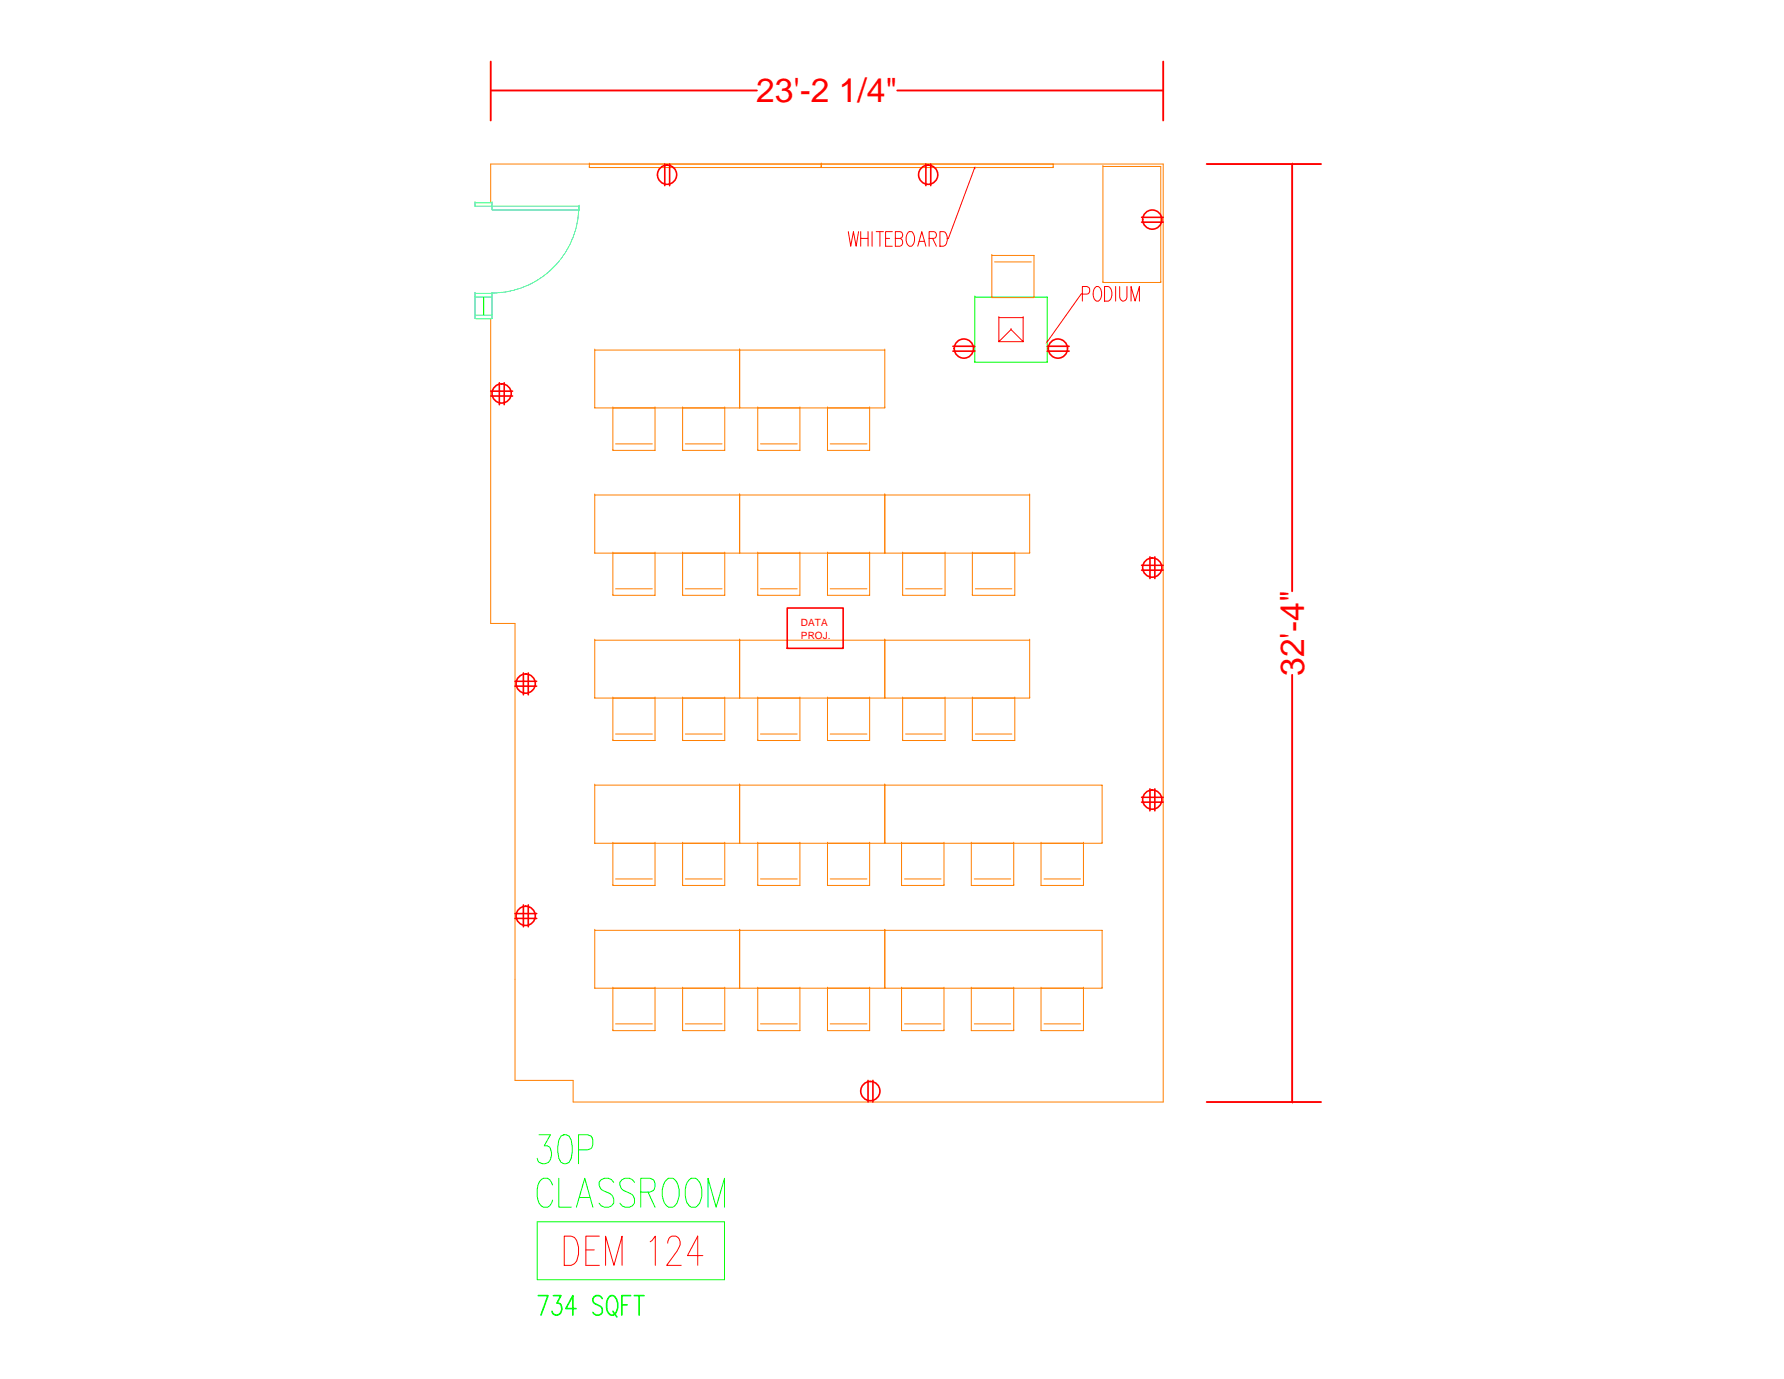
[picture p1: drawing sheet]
<svg xmlns="http://www.w3.org/2000/svg" width="279mm" height="216mm" viewBox="0 0 279 216" stroke-linecap="round" stroke-linejoin="round" font-family="sans-serif">
<defs><g id="words">
<g font-size="5.2" fill="#f00">
<text x="118.4" y="16">23'-2 1/4&quot;</text>
<text x="204.2" y="105.8" transform="rotate(-90 204.2 105.8)">32'-4&quot;</text>
</g>
<g font-size="1.6" fill="#f00">
<text x="125.4" y="98.1">DATA</text>
<text x="125.4" y="100">PROJ.</text>
</g>
</g></defs>
<!-- layer: pln-01 - A-EQPM -->
<path d="M92.3 25.7h36.3v.5h-36.3zM92.3 25.7h.1M92.3 26.2h.1M128.6 26.2h.1M128.6 25.7h36.3v.5h-36.3zM128.6 25.7h.1M164.9 26.2h.1" fill="none" stroke="#ff7f00" stroke-width=".16"/>
<path d="M152.7 46.5h11.3v10.2h-11.3zM152.7 46.5h.1M152.7 56.7h.1M164 56.7h.1" fill="none" stroke="#0f0" stroke-width=".16"/>
<!-- layer: pln-01 - A-CSLT-ELEC -->
<path d="M156.4 49.7h3.8v3.8l-1.9-1.9-1.9 1.9zM156.4 53.5h.1M156.4 49.7h.1M156.4 53.5h3.8M158.3 51.6h.1M160.2 49.7h.1" fill="none" stroke="#f00" stroke-width=".16"/>
<!-- layer: PLN-01-EXTRACT - A-WALL-PART -->
<path d="M74.6 31.7h2.2v-6h105.4v146.8h-92.4v-3.4h-9.1v-71.5h-3.9v-47.7h-2.2" fill="none" stroke="#ff7f00" stroke-width=".16"/>
<!-- layer: PLN-01-EXTRACT - A-DOOR -->
<g fill="none" stroke="#0ff" stroke-width=".16">
<path d="M74.4 31.7h2.7v.6h-2.7zM74.4 31.7h.1M74.4 32.3h.1M77.1 31.7h.1M77.1 32.3h13.6v.6h-13.6zM77.1 32.9h.1M90.6 32.3a13.6 13.6 0 0 1-13.6 13.6M90.7 32.9h.1M90.7 32.3h.1M74.4 49.3h2.7v.6h-2.7zM74.4 49.3h.1M74.4 49.9h.1"/>
<path d="M74.4 45.9h2.7v.6h-2.7zM74.4 45.9h.1M74.4 46.5h.1M74.4 46.5v2.8M77.1 49.3h.1M77.1 45.9h.1M77.1 46.5v2.8"/>
</g>
<!-- layer: PLN-01-EXTRACT - A-GLAZ -->
<path d="M75.7 46.5v2.8" fill="none" stroke="#0f0" stroke-width=".16"/>
<!-- layer: pln-01-area - A-ROOM-NUMB -->
<path d="M84.1 191.3h29.4v9h-29.4z" fill="none" stroke="#0f0" stroke-width=".16"/>
<path d="M88.4 193.5h1.1a1.78 1.78 0 0 1 1.1 1.8 3.4 3.4 0 0 1-.6 2.6l-.5 .2h-1.1zM91.8 195.7h1.3M93.9 193.5h-2.1v4.6h2.1M94.8 198.1v-4.6l1.4 4.6 1.2-4.6v4.6M101.8 194.4l.8-.9v4.6M104.6 194.6a1.15 1.15 0 0 1 .6-1.1h.6a1.18 1.18 0 0 1 .6 1.8l-.4 .6-1.6 2.2h2.3M110.1 196.6h-2.4l1.6-3.1v4.6" fill="none" stroke="#f00" stroke-width=".16"/>
<!-- layer: pln-01-area - A-ROOM-NAME -->
<g fill="none" stroke="#0f0" stroke-width=".16">
<path d="M84.4 177.7h1.8l-1 1.7h.5a1.29 1.29 0 0 1 .7 1.5l-.2 .7a1.09 1.09 0 0 1-1.1 .6 1.09 1.09 0 0 1-1-.9M87.9 177.9l.4-.2h.4l.4 .2a4.3 4.3 0 0 1 0 4.1l-.4 .2h-.4l-.4-.2a4.3 4.3 0 0 1 0-4.1zM86.5 185.5a1.14 1.14 0 0 0-1.1-1.1 1.14 1.14 0 0 0-1.1 1.1 2.93 2.93 0 0 0 .8 3.5 1.18 1.18 0 0 0 1.4-1.1M87.5 184.5v4.5h2M90.3 189l1.3-4.5 1.3 4.5M90.6 180h1.4l.6-.2a1.59 1.59 0 0 0 0-1.9l-.6-.2h-1.4v4.5M90.8 187.5h1.6M96.1 185.1a1.3 1.3 0 0 0-2.3 0 1.25 1.25 0 0 0 .7 1.3l1 .4a1.22 1.22 0 0 1 .3 2 1.35 1.35 0 0 1-2-.4M99.4 185.1a1.3 1.3 0 0 0-2.3 0 1.31 1.31 0 0 0 .6 1.3l1 .4a1.15 1.15 0 0 1 .6 1.5 1.15 1.15 0 0 1-1.4 .7l-.5-.2-.3-.4M100.3 186.6h1.5a1.12 1.12 0 0 0 .8-1 1.12 1.12 0 0 0-.8-1.1h-1.5v4.5M101.5 186.6l1.1 2.4M104.4 184.7l.3-.2a1.25 1.25 0 0 1 1.5 1 3 3 0 0 1-.8 3.5 1.24 1.24 0 0 1-1.5-1.1 3.3 3.3 0 0 1 .5-3.2z"/>
<path d="M108 184.7l.3-.2a1.25 1.25 0 0 1 1.4 1 3 3 0 0 1-.8 3.5 1.24 1.24 0 0 1-1.4-1.1 3.6 3.6 0 0 1 .5-3.2zM110.9 189v-4.5l1.3 4.5 1.3-4.5v4.5"/>
</g>
<!-- layer: furn-01 - A-FURN -->
<g fill="none" stroke="#ff7f00" stroke-width=".16">
<path d="M155.3 40h6.6v6.6h-6.6zM155.3 40h.1M172.7 26.1h9.1v18.1h-9.1zM172.7 26.1h.1M93.1 54.8h22.7v9.1h-22.7zM93.1 54.8h.1M115.8 54.8h.1M115.8 54.8h22.8v9.1h-22.8zM138.6 54.8h.1M155.3 46.6h.1M155.8 41h5.7M161.9 46.6h.1"/>
<path d="M172.7 44.2h.1M181.8 44.2h.1M93.1 77.5h22.7v9.1h-22.7zM93.1 77.5h.1M96 63.9h6.6v6.6h-6.6zM96 70.5h.1M96 63.9h.1M96.4 69.5h5.8M102.6 63.9h.1M106.9 63.9h6.6v6.6h-6.6zM106.9 70.5h.1M106.9 63.9h.1"/>
<path d="M107.3 69.5h5.8M113.5 63.9h.1M115.8 77.5h.1M115.8 77.5h22.8v9.1h-22.8zM115.8 63.9h.1M118.7 63.9h6.6v6.6h-6.6zM118.7 70.5h.1M118.7 63.9h.1M119.1 69.5h5.8M125.3 63.9h.1M129.6 63.9h6.6v6.6h-6.6zM129.6 70.5h.1"/>
<path d="M129.6 63.9h.1M130 69.5h5.8M136.2 63.9h.1M138.6 77.5h.1M138.6 77.5h22.7v9.1h-22.7zM138.6 63.9h.1M161.3 77.5h.1M96 86.6h6.6v6.6h-6.6zM96 93.2h.1M96 86.6h.1M96.4 92.2h5.8M102.6 86.6h.1"/>
<path d="M106.9 86.6h6.6v6.6h-6.6zM106.9 93.2h.1M106.9 86.6h.1M107.3 92.2h5.8M113.5 86.6h.1M115.8 86.6h.1M118.7 86.6h6.6v6.6h-6.6zM118.7 93.2h.1M118.7 86.6h.1M119.1 92.2h5.8M125.3 86.6h.1M129.6 86.6h6.6v6.6h-6.6z"/>
<path d="M129.6 93.2h.1M129.6 86.6h.1M130 92.2h5.8M136.2 86.6h.1M138.6 86.6h.1M141.4 86.6h6.6v6.6h-6.6zM141.4 93.2h.1M141.4 86.6h.1M141.8 92.2h5.7M148 86.6h.1M152.3 86.6h6.6v6.6h-6.6zM152.3 93.2h.1"/>
<path d="M152.3 86.6h.1M152.8 92.2h5.7M158.9 86.6h.1M161.3 86.6h.1M93.1 100.2h22.7v9.1h-22.7zM93.1 100.2h.1M96 109.3h6.6v6.6h-6.6zM96 115.9h.1M96 109.3h.1M96.4 114.9h5.8M102.6 109.3h.1M106.9 109.3h6.6v6.6h-6.6z"/>
<path d="M106.9 115.9h.1M106.9 109.3h.1M107.3 114.9h5.8M113.5 109.3h.1M115.8 109.3h.1M115.8 100.2h.1M115.8 100.2h22.8v9.1h-22.8zM118.7 109.3h6.6v6.6h-6.6zM118.7 115.9h.1M118.7 109.3h.1M119.1 114.9h5.8M125.3 109.3h.1"/>
<path d="M129.6 109.3h6.6v6.6h-6.6zM129.6 115.9h.1M129.6 109.3h.1M130 114.9h5.8M136.2 109.3h.1M138.6 109.3h.1M138.6 100.2h.1M138.6 100.2h22.7v9.1h-22.7zM141.4 109.3h6.6v6.6h-6.6zM141.4 115.9h.1M141.4 109.3h.1M141.8 114.9h5.7"/>
<path d="M148 109.3h.1M152.3 109.3h6.6v6.6h-6.6zM152.3 115.9h.1M152.3 109.3h.1M152.8 114.9h5.7M158.9 109.3h.1M161.3 109.3h.1M161.3 100.2h.1M93.1 122.9h22.7v9.1h-22.7zM93.1 122.9h.1M96 132h6.6v6.6h-6.6zM96 138.6h.1"/>
<path d="M96 132h.1M96.4 137.6h5.8M102.6 132h.1M106.9 132h6.6v6.6h-6.6zM106.9 138.6h.1M106.9 132h.1M107.3 137.6h5.8M113.5 132h.1M115.8 132h.1M115.8 122.9h.1M115.8 122.9h22.8v9.1h-22.8zM118.7 132h6.6v6.6h-6.6z"/>
<path d="M118.7 138.6h.1M118.7 132h.1M119.1 137.6h5.8M125.3 132h.1M129.6 132h6.6v6.6h-6.6zM129.6 138.6h.1M129.6 132h.1M130 137.6h5.8M136.2 132h.1M138.6 132h.1M138.6 122.9h.1M138.6 122.9h34v9.1h-34z"/>
<path d="M141.2 132h6.6v6.6h-6.6zM141.2 132h.1M141.7 137.6h5.7M147.8 138.6h.1M147.8 132h.1M152.1 132h6.7v6.6h-6.7zM152.1 132h.1M152.6 137.6h5.7M158.8 138.6h.1M158.8 132h.1M163 132h6.7v6.6h-6.7zM163 132h.1"/>
<path d="M163.5 137.6h5.7M169.7 138.6h.1M169.7 132h.1M172.6 132h.1M93.1 145.7h22.7v9h-22.7zM93.1 145.7h.1M96 154.7h6.6v6.7h-6.6zM96 154.7h.1M102.6 154.7h.1M106.9 154.7h6.6v6.7h-6.6zM106.9 154.7h.1M113.5 154.7h.1"/>
<path d="M115.8 154.7h.1M115.8 145.7h.1M115.8 145.7h22.8v9h-22.8zM118.7 154.7h6.6v6.7h-6.6zM118.7 154.7h.1M125.3 154.7h.1M129.6 154.7h6.6v6.7h-6.6zM129.6 154.7h.1M136.2 154.7h.1M138.6 154.7h.1M138.6 145.7h.1M138.6 145.7h34v9h-34z"/>
<path d="M141.2 154.7h6.6v6.7h-6.6zM141.2 154.7h.1M147.8 154.7h.1M152.1 154.7h6.7v6.7h-6.7zM152.1 154.7h.1M158.8 154.7h.1M163 154.7h6.7v6.7h-6.7zM163 154.7h.1M169.7 154.7h.1M172.6 154.7h.1M96 161.4h.1M96.4 160.3h5.8"/>
<path d="M106.9 161.4h.1M107.3 160.3h5.8M118.7 161.4h.1M119.1 160.3h5.8M129.6 161.4h.1M130 160.3h5.8M141.7 160.3h5.7M147.8 161.4h.1M152.6 160.3h5.7M158.8 161.4h.1M163.5 160.3h5.7M169.7 161.4h.1"/>
</g>
<!-- layer: AV_ELEC -->
<g fill="none" stroke="#f00" stroke-width=".25">
<path d="M104.1 25.7v3.4M104.9 25.7v3.4M145 25.7v3.4M145.8 25.7v3.4M178.8 34h3.4M178.8 34.8h3.4M78.2 59.9v3.5M79 59.9v3.5M149.2 54.2h3.5M149.2 55h3.5M164 54.2h3.4M164 55h3.4"/>
<path d="M76.8 62h3.5M76.8 61.2h3.5M123.3 95.2h8.8v6.3h-8.8zM178.8 89.3h3.4M178.8 88.5h3.4M180.1 87.2v3.4M180.9 87.2v3.4M80.7 107.4h3.3M80.7 106.7h3.3M82 105.4v3.4M82.7 105.4v3.4M178.8 125.6h3.4"/>
<path d="M178.8 124.8h3.4M180.1 123.5v3.4M180.9 123.5v3.4M80.7 143.8h3.3M80.7 143h3.3M82 141.7v3.4M82.7 141.7v3.4M135.9 169.1v3.4M136.7 169.1v3.4"/>
<circle cx="104.5" cy="27.4" r="1.5"/>
<circle cx="145.4" cy="27.4" r="1.5"/>
<circle cx="180.5" cy="34.4" r="1.5"/>
<circle cx="151" cy="54.6" r="1.5"/>
<circle cx="165.7" cy="54.6" r="1.5"/>
<circle cx="78.6" cy="61.6" r="1.5"/>
<circle cx="180.5" cy="88.9" r="1.5"/>
<circle cx="82.3" cy="107" r="1.5"/>
<circle cx="180.5" cy="125.2" r="1.5"/>
<circle cx="82.3" cy="143.4" r="1.5"/>
<circle cx="136.3" cy="170.8" r="1.5"/>
</g>
<!-- layer: A-ANNO-NOTE -->
<g fill="none" stroke="#f00" stroke-width=".16">
<path d="M132.9 36.3l.3 2.3 .5-2.3 .4 2.3 .4-2.3M134.8 36.3v2.3M134.8 37.3h1.1M135.9 36.3v2.3M136.6 36.3v2.3M137.2 36.3h1.2M137.8 36.3v2.3M138.7 37.3h.6M139.8 36.3h-1.1v2.3h1.1M140.2 37.3h.7a.54 .54 0 0 0 .5-.5 .54 .54 0 0 0-.5-.5h-.7v2.3h.7a.65 .65 0 0 0 .5-.7 .65 .65 0 0 0-.5-.6M142.3 36.4l.1-.1a.58 .58 0 0 1 .7 .5 1.56 1.56 0 0 1-.3 1.8 .78 .78 0 0 1-.9-.9 1.74 1.74 0 0 1 .4-1.3zM143.7 38.6l.7-2.3 .6 2.3"/>
<path d="M143.9 37.8h.9M145.5 37.3h.7a.54 .54 0 0 0 .5-.5 .54 .54 0 0 0-.5-.5h-.7v2.3M146.1 37.3l.6 1.3M147.2 36.3h.6a1.13 1.13 0 0 1 .6 1.4 .95 .95 0 0 1-.6 .9h-.6zM152.6 26.3l-4.1 11.1h-.1M169.5 46h-.2l-5.2 7.5M169.5 46h1a.66 .66 0 0 0-.3-1.1h-.7v2.2M171.5 45l.2-.1a1.01 1.01 0 0 1 .8 1.4 .85 .85 0 0 1-.8 .8 1.54 1.54 0 0 1-.2-2.1zM173 44.9h.6a1.43 1.43 0 0 1 0 2.2h-.6zM174.7 44.9v2.2M175.4 44.9v1.6a.58 .58 0 0 0 .5 .7 .58 .58 0 0 0 .6-.7v-1.6M177.1 47.1v-2.2l.7 2.2 .6-2.2v2.2"/>
</g>
<path d="M164.1 53.4l-.1 .1z" fill="#f00" stroke="#f00" stroke-width=".16"/>
<!-- layer: AV_ELEC -->
<path d="M76.8 9.6v9.3M76.9 14.2h41.6M140.5 14.2h41.6M182.2 9.6v9.3M189 25.7h17.9M202.4 25.8v66.8M202.4 105.6v66.9M189 172.5h17.9" fill="none" stroke="#f00" stroke-width=".3"/>
<g fill="#f00" stroke="#f00" stroke-width=".16">
<path d="M76.8 14.2h.1z"/>
<path d="M202.4 25.7l-.1 .1z"/>
<path d="M202.3 172.5h.1z"/>
</g>
<!-- layer: DIMS -->
<path d="M84.3 202.8h1.5l-1.1 3.1M86.7 202.8h1.2l-.7 1.2h.3a1.01 1.01 0 0 1 .5 1.2 1.01 1.01 0 0 1-1 .7l-.5-.3v-.3M90.2 204.9h-1.6l1.1-2.1v3.1M94.3 203.3a.8 .8 0 0 0-.7-.5 .8 .8 0 0 0-.7 .5 .74 .74 0 0 0 .4 .9l.6 .3a.78 .78 0 0 1 .4 .7 .78 .78 0 0 1-.5 .7h-.4l-.5-.4M95.4 203l.2-.2a.88 .88 0 0 1 1 .8 1.97 1.97 0 0 1-.5 2.3 .99 .99 0 0 1-1.1-1.1 1.93 1.93 0 0 1 .4-1.8zM96 205.3l.6 .9M97.4 204.3h.8M98.8 202.8h-1.4v3.1M99.3 202.8h1.6M100.1 202.8v3.1" fill="none" stroke="#0f0" stroke-width=".25"/>
<use href="#words"/>
</svg>
